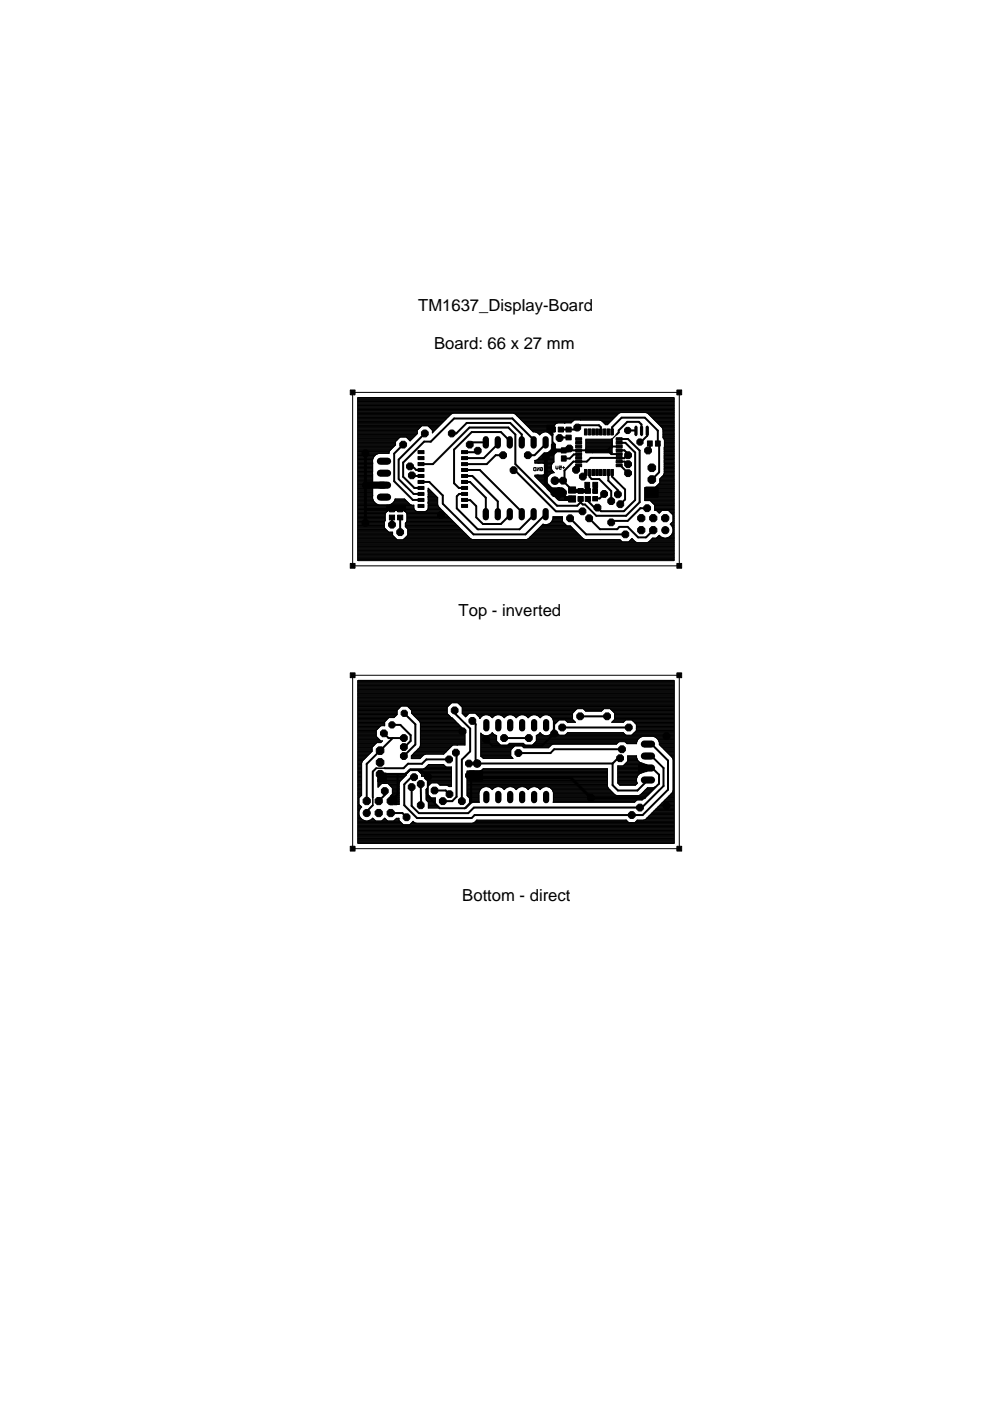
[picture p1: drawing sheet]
<svg xmlns="http://www.w3.org/2000/svg" width="210mm" height="297mm" viewBox="0 0 210 297" stroke-linecap="round" stroke-linejoin="round" font-family="sans-serif">
<defs><g id="words">
<g font-size="3.5">
<text x="88.7" y="66">TM1637_Display-Board</text>
<text x="92" y="74">Board: 66 x 27 mm</text>
<text x="97.2" y="130.7">Top - inverted</text>
<text x="98" y="191">Bottom - direct</text>
</g>
</g></defs>
<g fill="#000" stroke="#000" stroke-width=".21">
<path d="M74.3 82.7h1v1h-1zM88.6 99.3h1.3v.7h-1.3zM88.6 98.1h1.3v.6h-1.3zM88.6 96.8h1.3v.6h-1.3zM88.6 95.5h1.3v.7h-1.3zM97.9 99.3h1.2v.7h-1.2zM97.9 98.1h1.2v.6h-1.2zM97.9 96.8h1.2v.6h-1.2zM97.9 95.5h1.2v.7h-1.2zM116.4 91.3h.7v.5h-.7zM116.1 91.6l.4-.3 .8 .8-.3 .3zM116 90.1h1.6v1.5h-1.6z"/>
<path d="M116.7 90.6h1.1v1h-1.1zM116.9 94.2h.9v1.1h-.9zM116.8 96.2l1-1 .4 .4-1 1zM118.4 90.6h1.1v1h-1.1zM119 96.7h1v1.1h-1zM119 94.9h1v1.1h-1zM120 90.6h1.1v1h-1.1zM120 92.3h1.1v1h-1.1zM122.1 98.4h1.2v.5h-1.2zM122.1 97.6h1.2v.5h-1.2zM122.1 96.8h1.2v.6h-1.2zM122.1 96h1.2v.6h-1.2z"/>
<path d="M122.1 95.2h1.2v.6h-1.2zM122.1 94.4h1.2v.5h-1.2zM122.1 93.6h1.2v.6h-1.2zM122.1 92.8h1.2v.6h-1.2zM123.9 99.5h.6v1.3h-.6zM123.9 90.9h.6v1.3h-.6zM124.7 99.5h.6v1.3h-.6zM124.7 90.9h.6v1.3h-.6zM125.5 99.5h.6v1.3h-.6zM125.5 90.9h.6v1.3h-.6zM126.3 99.5h.6v1.3h-.6zM126.3 90.9h.6v1.3h-.6z"/>
<path d="M127.1 99.5h.6v1.3h-.6zM127.1 90.9h.6v1.3h-.6zM127.9 99.5h.6v1.3h-.6zM127.9 90.9h.6v1.3h-.6zM128.7 99.5h.6v1.3h-.6zM128.7 90.9h.6v1.3h-.6zM129.5 99.5h.6v1.3h-.6zM129.5 90.9h.6v1.3h-.6zM130.6 92.8h1.3v.6h-1.3zM130.6 93.6h1.3v.6h-1.3zM130.6 94.4h1.3v.5h-1.3zM130.6 95.2h1.3v.6h-1.3z"/>
<path d="M130.6 96h1.3v.6h-1.3zM130.6 96.8h1.3v.6h-1.3zM130.6 97.6h1.3v.5h-1.3zM130.6 98.4h1.3v.5h-1.3zM137.3 93.5h1v1.1h-1zM139 93.5h1v1.1h-1zM143.5 82.7h1v1h-1zM74.3 119.5h1v1h-1zM82.6 107.5h1.1v1h-1.1zM82.6 109.2h1.1v1h-1.1zM84.3 107.5h1.1v1h-1.1zM84.3 109.2h1.1v1h-1.1z"/>
<path d="M82 107.1h4v1.2h-4zM88.6 101.9h1.3v.6h-1.3zM88.6 100.6h1.3v.6h-1.3zM88.6 103.1h1.3v.7h-1.3zM88.6 104.4h1.3v.6h-1.3zM88.6 105.7h1.3v.6h-1.3zM88.6 106.9h1.3v.7h-1.3zM97.9 100.6h1.2v.6h-1.2zM97.9 101.9h1.2v.6h-1.2zM97.9 103.1h1.2v.7h-1.2zM97.9 104.4h1.2v.6h-1.2zM97.9 105.7h1.2v.6h-1.2z"/>
<path d="M97.9 106.9h1.2v.7h-1.2zM116.4 103.1l1.4 1.4-.5 .5-1.4-1.4zM118 103.7l1.3 1.3-1 1-1.3-1.3zM117.1 103.4h2.1v1.3h-2.1zM119.7 105.3h1.5v.8h-1.5zM120.6 103.2h1.4v1.4h-1.4zM120.6 105.1h1.4v1.3h-1.4zM122.6 105.3h1.1v1h-1.1zM122.6 103.6h1.1v1h-1.1zM121.6 103.8h3.3v.6h-3.3zM124.2 102.7h.7v1.5h-.7zM124 102.3h1v1.1h-1z"/>
<path d="M124.1 105.3h1.1v1h-1.1zM124.1 103.6h1.1v1h-1.1zM125.9 102.7h.6v1.5h-.6zM125.8 103.8h.8v.8h-.8zM125.8 105.3h.8v.8h-.8zM125.7 103.6h1v1h-1zM125.7 105.3h1v.9h-1zM125.7 102.3h1v1.1h-1zM136.9 103.3h2.6v2.1h-2.6zM143.5 119.5h1v1h-1zM74.3 142.7h1v1h-1zM143.5 142.7h1v1h-1z"/>
<path d="M74.3 179.4h1v1h-1zM80.1 163.9h1.8v1.8h-1.8zM82.7 168.8h1.4v1.8h-1.4zM99.5 163.4h2.8v2.2h-2.8zM135.4 162.1h1.8v1.5h-1.8zM135.6 163.4l1.2-.5 .3 .6-1.3 .5zM135.8 161.7l1.2 .4-.2 .6-1.2-.4zM143.5 179.4h1v1h-1z"/>
<circle cx="77.5" cy="96.1" r=".78"/>
<circle cx="85.5" cy="94.3" r=".78"/>
<circle cx="86.9" cy="98.9" r=".78"/>
<circle cx="90.1" cy="91.9" r=".78"/>
<circle cx="95.8" cy="91.9" r=".78"/>
<circle cx="99.6" cy="94.3" r=".78"/>
<circle cx="101.3" cy="95.6" r=".78"/>
<circle cx="106.7" cy="96.5" r=".78"/>
<circle cx="108.9" cy="99.7" r=".78"/>
<circle cx="111.9" cy="96.5" r=".78"/>
<circle cx="115.7" cy="96.8" r=".78"/>
<circle cx="118.6" cy="92.9" r=".78"/>
<circle cx="120.7" cy="95.1" r=".78"/>
<circle cx="122.1" cy="99.6" r=".78"/>
<circle cx="122.4" cy="90.6" r=".78"/>
<circle cx="133.1" cy="91.3" r=".71"/>
<circle cx="133.2" cy="96.5" r=".78"/>
<circle cx="133.2" cy="98.4" r=".78"/>
<circle cx="135.7" cy="93.7" r=".71"/>
<circle cx="137.4" cy="95.5" r=".78"/>
<circle cx="138.2" cy="99.2" r=".87"/>
<circle cx="77.5" cy="110.9" r=".78"/>
<circle cx="83.1" cy="111.2" r=".78"/>
<circle cx="84.8" cy="112.8" r=".78"/>
<circle cx="87.3" cy="100.8" r=".78"/>
<circle cx="93.5" cy="109.2" r=".78"/>
<circle cx="117.6" cy="104.5" r=".87"/>
<circle cx="119.4" cy="104.5" r=".78"/>
<circle cx="119.4" cy="101.9" r=".78"/>
<circle cx="120.9" cy="109.9" r=".78"/>
<circle cx="123.5" cy="108.4" r=".78"/>
<circle cx="123.6" cy="101" r=".78"/>
<circle cx="124.9" cy="109.9" r=".78"/>
<circle cx="126.7" cy="107.6" r=".78"/>
<circle cx="128.1" cy="104.7" r=".78"/>
<circle cx="129.6" cy="106.2" r=".78"/>
<circle cx="129.6" cy="110.8" r=".78"/>
<circle cx="131" cy="104.8" r=".78"/>
<circle cx="131.5" cy="106.9" r=".78"/>
<circle cx="132.6" cy="113.3" r=".78"/>
<circle cx="133.2" cy="100.3" r=".78"/>
<circle cx="136" cy="112.4" r=".83"/>
<circle cx="136" cy="109.9" r=".83"/>
<circle cx="137.2" cy="107.8" r=".78"/>
<circle cx="138.2" cy="101.7" r=".87"/>
<circle cx="138.2" cy="104.2" r=".87"/>
<circle cx="138.5" cy="109.9" r=".83"/>
<circle cx="138.5" cy="112.4" r=".83"/>
<circle cx="141" cy="109.9" r=".83"/>
<circle cx="80.6" cy="159.2" r=".87"/>
<circle cx="81.4" cy="155.5" r=".78"/>
<circle cx="83.1" cy="153.7" r=".71"/>
<circle cx="85.6" cy="158.4" r=".78"/>
<circle cx="85.6" cy="156.5" r=".78"/>
<circle cx="85.7" cy="151.2" r=".71"/>
<circle cx="96.4" cy="150.6" r=".78"/>
<circle cx="96.7" cy="159.6" r=".78"/>
<circle cx="98.1" cy="155.1" r=".78"/>
<circle cx="100.1" cy="152.8" r=".78"/>
<circle cx="103.1" cy="156.8" r=".78"/>
<circle cx="106.9" cy="156.5" r=".78"/>
<circle cx="109.9" cy="159.7" r=".78"/>
<circle cx="112.1" cy="156.5" r=".78"/>
<circle cx="117.5" cy="155.5" r=".78"/>
<circle cx="119.2" cy="154.2" r=".78"/>
<circle cx="123" cy="151.9" r=".78"/>
<circle cx="128.7" cy="151.9" r=".78"/>
<circle cx="131.9" cy="158.9" r=".78"/>
<circle cx="133.3" cy="154.2" r=".78"/>
<circle cx="141.3" cy="156.1" r=".78"/>
<circle cx="77.8" cy="169.8" r=".83"/>
<circle cx="80.3" cy="169.8" r=".83"/>
<circle cx="80.3" cy="172.4" r=".83"/>
<circle cx="80.6" cy="161.6" r=".87"/>
<circle cx="80.6" cy="164.1" r=".87"/>
<circle cx="81.6" cy="167.7" r=".78"/>
<circle cx="82.8" cy="172.4" r=".83"/>
<circle cx="82.8" cy="169.8" r=".83"/>
<circle cx="85.6" cy="160.3" r=".78"/>
<circle cx="86.2" cy="173.3" r=".78"/>
<circle cx="87.3" cy="166.9" r=".78"/>
<circle cx="87.8" cy="164.8" r=".78"/>
<circle cx="89.2" cy="170.7" r=".78"/>
<circle cx="89.2" cy="166.2" r=".78"/>
<circle cx="90.7" cy="164.7" r=".78"/>
<circle cx="92.1" cy="167.6" r=".78"/>
<circle cx="93.9" cy="169.9" r=".78"/>
<circle cx="95.2" cy="161" r=".78"/>
<circle cx="95.3" cy="168.4" r=".78"/>
<circle cx="97.9" cy="169.9" r=".78"/>
<circle cx="99.4" cy="164.4" r=".78"/>
<circle cx="99.4" cy="161.9" r=".78"/>
<circle cx="101.2" cy="164.4" r=".87"/>
<circle cx="125.3" cy="169.2" r=".78"/>
<circle cx="131.5" cy="160.8" r=".78"/>
<circle cx="133.9" cy="172.8" r=".78"/>
<circle cx="135.7" cy="171.2" r=".78"/>
<circle cx="141.3" cy="170.8" r=".78"/>
</g>
<g fill="none" stroke="#000" stroke-width=".21">
<path d="M74.8 83.2h69.2v36.8h-69.2zM75.8 99.1h3.2M75.8 99h3.2M75.8 99.5h3.2M75.8 99.8h3.2M75.8 98.1h3.2M75.8 96h6.7M75.8 94.7h7.8M75.8 84.4h67.1M75.8 84.4l.1 34.5h66.9l.1-34.5M75.8 91.2h12.7M75.8 91h12.9"/>
<path d="M75.8 89.1h18.5M75.8 90.1h17.6M75.8 92.7h9M75.8 100h3.2M75.8 99.7h3.2M75.8 99.6h3.2M75.8 99.3h3.2M75.8 99.2h3.2M75.8 98.9h3.2M75.8 98.8h3.2M75.8 98.6h3.2M75.8 98.5h3.2"/>
<path d="M75.8 98.4h3.2M75.8 98.3h3.2M75.8 98h3.2M75.8 97.9h3.2M75.8 97.8h3.2M75.8 97.7h3.2M75.8 97.6h3.2M75.8 97.4h3.2M75.8 97.3h3.3M75.8 97.2h3.3M75.8 97.1h3.3M75.8 96.9h3.4"/>
<path d="M75.8 96.8h3.5M75.8 96.7h3.6M75.8 96.6h3.7M75.8 96.5h3.8M75.8 96.3h4M75.8 96.2h4.3M75.8 96.1h6.7M75.8 95.9h6.7M75.8 95.7h6.8M75.8 95.6h6.8M75.8 95.5h6.9M75.8 95.4h7"/>
<path d="M75.8 95.3h7.1M75.8 95.1h7.3M75.8 95h7.4M75.8 94.9h7.5M75.8 94.8h7.6M75.8 94.5h7.9M75.8 94.4h8M75.8 94.3h8.1M75.8 94.2h8.1M75.8 94.1h8.1M75.8 93.9h8.1M75.8 93.8h8.1"/>
<path d="M75.8 93.7h8.1M75.8 93.6h8.1M75.8 93.4h8.2M75.8 93.3h8.4M75.8 93.2h8.5M75.8 93.1h8.6M75.8 93h8.7M75.8 92.9h8.8M75.8 92.6h12M75.8 92.5h12.1M75.8 92.4h12.3M75.8 92.2h12.4"/>
<path d="M75.8 92.1h12.5M75.8 92h12.6M75.8 91.9h12.7M75.8 91.8h12.7M75.8 91.6h12.7M75.8 91.5h12.7M75.8 91.4h12.7M75.8 91.3h12.7M75.8 90.9h13M75.8 90.8h13.1M75.8 90.7h13.2M75.8 90.6h13.4"/>
<path d="M75.8 90.4h13.5M75.8 90.3h13.6M75.8 90.2h17.4M75.8 90h17.7M75.8 89.8h17.8M75.8 89.7h17.9M75.8 89.6h18M75.8 89.5h18.2M75.8 89.4h18.3M75.8 89.2h18.4M75.8 89h18.7M75.8 88.9h18.8"/>
<path d="M75.8 88.7h18.9M75.8 88.6h19M75.8 88.5h19.1M75.8 88.4h19.2M75.8 88.3h19.4M75.8 88.2h19.5M75.8 88h19.6M75.8 87.9h19.7M75.8 87.8h19.9M75.8 87.7h20.2M75.8 87.5h55.6M75.8 87.4h67.1"/>
<path d="M75.8 87.3h67.1M75.8 87.2h67.1M75.8 87.1h67.1M75.8 86.9h67.1M75.8 86.8h67.1M75.8 86.7h67.1M75.8 86.6h67.1M75.8 86.5h67.1M75.8 86.3h67.1M75.8 86.2h67.1M75.8 86.1h67.1M75.8 86h67.1"/>
<path d="M75.8 85.9h67.1M75.8 85.7h67.1M75.8 85.6h67.1M75.8 85.5h67.1M75.8 85.4h67.1M75.8 85.3h67.1M75.8 85.1h67.1M75.8 85h67.1M75.8 84.9h67.1M75.8 84.8h67.1M75.8 84.7h67.1M75.8 84.5h67.1"/>
<path d="M79 97.4v.8M79 100v.6M79 98.2v1.8M86.2 92.7h1.5M86.3 92.9h1.3M86.4 93h1.1M86.6 93.1h.7M86.7 93.2h.5M86.8 93.3h.3M86.9 93.4h.1M90.8 90.3h2.3M90.9 90.4h2.1"/>
<path d="M91 90.6h1.9M91.1 90.7h1.7M91.3 90.8h1.4M91.4 90.9h1.1M91.5 91h.9M91.6 91.2h.7M91.7 91.8v-.6l-1-.9h-1.3l-.9 .9v.7l-1.6 1.6-.8-.8h-1.3l-.9 .9v.7l-1.3 1.3-.1 .5h-2.2l-.6 .3-.4 .5-.3 .5M91.7 91.8h.1M91.7 91.6h.1M91.7 91.5h.2M91.7 91.4h.3M91.7 91.3h.5"/>
<path d="M109 87.7h22.2M109.2 87.8h21.8M109.3 87.8l-.4-.2h-12.9l-.4 .2-3.9 4M109.3 87.8l3.8 3.8 .9 .2 .4 .4a1.49 1.49 0 0 1 2-.4l-.1-.2M109.4 87.9h21.5M109.5 88h21.3M109.6 88.2h21.1M109.7 88.3h20.9M109.9 88.4h20.5M110 88.5h20.3M110.1 88.6h20.1M110.2 88.7h19.9"/>
<path d="M110.3 88.9h19.6M110.5 89h19.3M110.6 89.1h11.1M110.7 89.2h10.8M110.8 89.4h10.6M110.9 89.5h10.4M111.1 89.6h10.1M111.2 89.7h6.9M111.3 89.8h6.5M111.4 90h6.3M111.5 90.1h6.1M111.7 90.2h5.9"/>
<path d="M111.8 90.3h4.7M111.9 90.4h4.5M112 90.6h4.3M112.1 90.7h4.2M112.3 90.8h4M112.4 90.9h3.9M112.7 91.3h3.6M112.9 91.4h3.4M113 91.5h3.3M113.2 99.2l.4-.1v.7l-.4-.1zM113.4 97.7h4M113.4 98h3.9"/>
<path d="M113.4 97.9h4M113.4 97.8h4M113.6 91.6h1.6M113.7 97.6h3.7M113.9 99.1v.7l.4-.7v.7M113.9 91.8h1.1M114 97.4l-.6 .2v.6l3.8-.1M114 97.4h3.4M114.1 98.2h.1M114.1 97.3h3.3M114.1 91.9h.7M114.2 97.2h3.2"/>
<path d="M114.2 92h.4M114.3 97.1h3.1M114.3 92.1h.2M114.5 96.9h2.9M114.6 99.2h.4l-.1 .6-.3-.1v-.2h.2M114.6 96.8h2.8M114.7 96.7h2.7M114.8 96.6h2.6M114.9 96.5h2.5M115 96.3h2.4M115.1 98.2l.5 .2 .4 .7-.2 1.1-.7 .5h-1.7v.3l3.1 3.1M115.2 96.2h2.2"/>
<path d="M115.3 98.3h1.8M115.3 96.1h2.1M115.5 98.4h1.5M115.6 98.5h1.4M115.7 98.6h1.2M115.8 98.8h1.1M115.9 98.9h1M115.9 100h1.3M115.9 99h1M116 99.1h.9M116 99.5h1M116 99.8h1.1"/>
<path d="M116 99.7h1M116 99.6h1M116 99.3h.9M116 99.2h.9M116.1 91.6h.2M116.3 91.2v.4M116.3 95.9h1.1M116.5 90.3l-.2 .7M116.5 90.3l.6-.1v1h-4.5M116.6 95.7h.8M116.7 95.6h.7M116.8 95.5h.6"/>
<path d="M116.9 98.6l.2 1.2M117 95.4h.4M117 95.3h.4M117.1 99.8l.4 .4a1.67 1.67 0 0 0-1.6 2M117.1 99.8h.1M117.1 98.3l-.2 .3M117.1 95.1h.3M117.1 95h.3M117.1 90.9h.2M117.1 90.8h.2M117.1 90.7h.2M117.1 90.6h.2"/>
<path d="M117.1 90.4h.2M117.1 90.3h.2M117.2 94.9h.2M117.2 94.8h.2M117.2 94.8l-.6 1-.6 .2M117.2 94.7h.3M117.2 94.5h.3M117.2 94.4h.4M117.2 94.3h.5M117.2 94.2h.5M117.2 94.1h.4M117.2 93.9h.3"/>
<path d="M117.2 93.8h.1M117.4 96h-2l-1.4 1.4M117.6 94.4l-.2 .3v3.3l-.3 .3M117.6 94.4l.2-.2-.6-.5v1.1M117.6 90.1l-.1 .1h-.2v.8h-4.8M117.9 98.8v.5l.2 .2 .2-.2v-.5M118.6 98.8h.4v.3h-.4l.1 .4 .3-.1M119.3 99.1h.4M119.5 98.9v.5M119.7 89.7h.1M119.7 89.7h-1.5l-.6 .4M119.7 89.7h1.4l.6-.7 5.5 .1 .4 .2 .7 .7"/>
<path d="M124.1 95.5h.1M124.1 95.5l.1 .3M124.1 95.5h5.7M124.1 95.4h5.7M124.1 95.6h5.7M124.2 95.3h5.6M124.2 95.7h5.6M124.2 94.7h5.7M124.2 95.1l-.1 .4M124.2 95.9h5.6M124.2 95.1h5.6M124.2 95h5.6"/>
<path d="M124.2 94.9h5.6M124.2 94.8h5.7M124.2 94.5h5.6M124.2 94.4h5.6M124.2 94.3h5.6M124.2 94.2h5.6M124.2 94.1h5.6M124.2 93.9h5.6M124.2 93.8h5.6M124.2 93.7h5.6M124.2 93.6h5.6M124.2 93.4h5.6"/>
<path d="M124.2 93.3h5.6M124.2 93.2h5.6M125.7 96h.1M127.3 89.1h2.4M127.6 89.2h2M127.7 89.4h1.8M127.8 89.5h1.6M128 89.6h1.2M128.1 89.7h1M128.2 89.8h.8M128.3 90h.5M128.3 90h.6"/>
<path d="M128.8 90l2.4-2.4 .4-.1h5.3l.4 .1 3.1 3.1 .2 .4v1.7l.3 .5M129.9 94.7l-.1 1.3h-5.6v-.2M129.9 94.7l-.1-1.6h-5.6v2M137.1 87.5h5.8M137.4 87.7h5.5M137.5 87.8h5.4M137.6 87.9h5.3M137.7 88h5.2M137.9 88.2h5M138 88.3h4.9M138.1 88.4h4.8M138.2 88.5h4.7"/>
<path d="M138.3 88.6h4.6M138.5 88.7h4.4M138.6 88.9h4.3M138.7 89h4.2M138.8 89.1h4.1M138.9 89.2h4M139.1 89.4h3.8M139.2 89.5h3.7M139.3 89.6h3.6M139.4 89.7h3.5M139.5 89.8h3.4M139.7 90h3.2"/>
<path d="M139.8 90.1h3.1M139.9 90.2h3M140 90.3h2.9M140.2 90.4h2.7M140.3 90.6h2.6M140.4 90.7h2.5M140.4 90.8h2.5M140.5 90.9h2.4M140.6 91h2.3M140.6 91.2h2.3M140.6 92.7h2.3M140.6 92.6h2.3"/>
<path d="M140.6 92.5h2.3M140.6 92.4h2.3M140.6 92.2h2.3M140.6 92.1h2.3M140.6 92h2.3M140.6 91.9h2.3M140.6 91.8h2.3M140.6 91.6h2.3M140.6 91.5h2.3M140.6 91.4h2.3M140.6 91.3h2.3M140.6 92.9h2.3"/>
<path d="M140.7 93h2.2M140.8 93.1h2.1M140.8 99.1h2.1M140.8 99h2.1M140.8 99.5h2.1M140.8 99.8h2.1M140.8 98.1h2.1M140.8 96h2.1M140.8 100h2.1M140.8 99.7h2.1M140.8 99.6h2.1M140.8 99.3h2.1"/>
<path d="M140.8 99.2h2.1M140.8 98.9h2.1M140.8 98.8h2.1M140.8 98.6h2.1M140.8 98.5h2.1M140.8 98.4h2.1M140.8 98.3h2.1M140.8 98h2.1M140.8 97.9h2.1M140.8 97.8h2.1M140.8 97.7h2.1M140.8 97.6h2.1"/>
<path d="M140.8 97.4h2.1M140.8 97.3h2.1M140.8 97.2h2.1M140.8 97.1h2.1M140.8 96.9h2.1M140.8 96.8h2.1M140.8 96.7h2.1M140.8 96.6h2.1M140.8 96.5h2.1M140.8 96.3h2.1M140.8 96.2h2.1M140.8 96.1h2.1"/>
<path d="M140.8 95.9h2.1M140.8 95.7h2.1M140.8 95.6h2.1M140.8 95.5h2.1M140.8 95.4h2.1M140.8 95.3h2.1M140.8 95.1h2.1M140.8 95h2.1M140.8 94.9h2.1M140.8 93.2h2.1M140.8 94.8h2.1M140.9 94.7h2"/>
<path d="M140.9 93.3l-.1 7M140.9 94.5h2M140.9 94.4h2M140.9 94.3h2M140.9 94.2h2M140.9 94.1h2M140.9 93.9h2M140.9 93.8h2M140.9 93.7h2M140.9 93.6h2M140.9 93.4h2M140.9 93.3h2"/>
<path d="M75.8 105.9h3.3M75.8 105.7h3.2M75.8 104.5h3.2M75.8 106.1h3.3M75.8 107.9h12M75.8 112.9l7.4-.1v.7M75.8 107.2h11.9M75.8 114.4h55.7M75.8 114.1h8M75.8 115h67.1M75.8 114.9h59M75.8 111.5h5.7"/>
<path d="M75.8 107.1h11.5M75.8 118.8h67.1M75.8 118.6h67.1M75.8 118.5h67.1M75.8 118.4h67.1M75.8 118.3h67.1M75.8 118.2h67.1M75.8 118h67.1M75.8 117.9h67.1M75.8 117.8h67.1M75.8 117.7h67.1M75.8 117.6h67.1"/>
<path d="M75.8 117.4h67.1M75.8 117.3h67.1M75.8 117.2h67.1M75.8 117.1h67.1M75.8 117h67.1M75.8 116.8h67.1M75.8 116.7h67.1M75.8 116.6h67.1M75.8 116.5h67.1M75.8 116.3h67.1M75.8 116.2h67.1M75.8 116.1h67.1"/>
<path d="M75.8 116h67.1M75.8 115.9h67.1M75.8 115.8h67.1M75.8 115.6h67.1M75.8 115.5h67.1M75.8 115.4h67.1M75.8 115.3h67.1M75.8 115.1h67.1M75.8 114.8h56M75.8 114.7h55.9M75.8 114.5h55.8M75.8 114.3h8.3"/>
<path d="M75.8 114.2h8.1M75.8 113.9h7.9M75.8 113.8h7.8M75.8 113.7h7.6M75.8 113.6h7.5M75.8 113.5h7.4M75.8 113.3h7.4M75.8 113.2h7.4M75.8 113.1h7.4M75.8 113h7.4M75.8 112.7h6.5M75.8 112.6h6.4"/>
<path d="M75.8 112.5h6.3M75.8 112.4h6.2M75.8 112.3h6M75.8 112.1h5.9M75.8 112h5.8M75.8 111.9h5.7M75.8 111.8h5.7M75.8 111.6h5.7M75.8 111.4h5.7M75.8 111.3h5.7M75.8 111.2h5.7M75.8 111.1h5.7"/>
<path d="M75.8 110.9h5.7M75.8 110.8h5.7M75.8 110.7h5.7M75.8 110.6h5.7M75.8 110.4h5.8M75.8 110.3h5.9M75.8 110.2h5.9M75.8 110.1h5.9M75.8 110h5.9M75.8 109.8h5.9M75.8 109.7h5.9M75.8 109.6h5.9"/>
<path d="M75.8 109.5h5.9M75.8 109.4h5.9M75.8 109.2h5.9M75.8 109.1h5.9M75.8 109h5.9M75.8 108.9h5.9M75.8 108.7h6M75.8 108.6h6.1M75.8 108.5h6.2M75.8 108.4h6.4M75.8 108.3h6.4M75.8 108.2h6.4"/>
<path d="M75.8 108h7.2M75.8 107.8h6.4M75.8 107.7h6.4M75.8 107.5h6.4M75.8 107.4h6.4M75.8 107.3h6.5M75.8 106.9h4.3M75.8 106.8h4M75.8 106.7h3.8M75.8 106.6h3.7M75.8 106.5h3.6M75.8 106.4h3.5"/>
<path d="M75.8 106.2h3.4M75.8 106h3.3M75.8 105.6h3.2M75.8 105.5h3.2M75.8 105.4h3.2M75.8 105.3h3.2M75.8 105.1h3.2M75.8 105h3.2M75.8 104.9h3.2M75.8 104.8h3.2M75.8 104.7h3.2M75.8 104.4h3.2"/>
<path d="M75.8 104.3h3.2M75.8 104.2h3.2M75.8 104h3.2M75.8 103.9h3.2M75.8 103.8h3.2M75.8 103.7h3.2M75.8 103.6h3.2M75.8 103.5h3.2M75.8 103.3h3.2M75.8 103.2h3.2M75.8 103.1h3.2M75.8 103h3.2"/>
<path d="M75.8 102.8h3.2M75.8 102.7h3.2M75.8 102.6h3.2M75.8 102.5h3.2M75.8 102.4h3.2M75.8 102.2h3.2M75.8 102.1h3.2M75.8 102h3.2M75.8 101.9h3.2M75.8 101.8h3.2M75.8 101.6h3.2M75.8 101.5h3.2"/>
<path d="M75.8 101.4h3.2M75.8 101.3h3.2M75.8 101.2h3.2M75.8 101h3.2M75.8 100.9h3.2M75.8 100.8h3.2M75.8 100.7h3.2M75.8 100.6h3.2M75.8 100.5h3.2M75.8 100.3h3.2M75.8 100.2h3.2M75.8 100.1h3.2"/>
<path d="M79 105.7l.3 .6M79 100.6v4.4M79 105v.7M79.3 106.3l.4 .5 .6 .3M81.5 111.9l.9 .9M81.5 110.6v1.3M82.2 108.4l-.4 .3-.1 .3v1.4l-.2 .2M82.3 107.3l-.1 .6M82.5 107.2l-.2 .1M82.7 106.9h4.3M83 107.2v.9h-.8v.3M83 107.8h.2"/>
<path d="M83 107.7h.2M83 107.5h.2M83 107.4h.2M83 107.3h.2M83 106.8h3.8M83.2 107.2v.9h1.6v-.9M83.2 108h1.6M83.2 106.7h3.5M83.2 113.5l1 .9M83.3 106.6h3.3M83.4 106.5h3.1M83.6 106.4h2.7"/>
<path d="M83.6 106.2h2.6M83.7 106.1h2.4M83.7 107.2l.2 .1M83.7 106h2.3M83.8 105.9h2.1M83.9 107.3l.1 .1M83.9 107.3h.1M84 107.4h.1M84 107.3v.1M84.3 107.2l-.3 .1M84.8 107.8h.1M84.8 107.7h.1"/>
<path d="M84.8 107.5h.1M84.8 107.4h.1M84.8 107.3h.1M84.9 107.2v.9h.8v.3M84.9 108h3M85.4 107.2l.2 .1M85.6 114.3h14.4M85.6 107.3l.1 .6M85.6 107.3h2.1M85.7 107.4h2M85.7 108.4l.5 .3 .1 .3v1.4l-.4 .5M85.7 108.4h2.6"/>
<path d="M85.7 108.3h2.4M85.7 108.2h2.3M85.7 107.8h2.1M85.7 107.7h2M85.7 107.5h2M85.8 114.2h13.9M85.9 114.1h13.7M85.9 110.9v.8l.6 .5v1.3M85.9 111.5h11.2M85.9 111.6h11.3M85.9 111.4h11.1M85.9 111.3h10.9"/>
<path d="M85.9 111.2h10.8M85.9 111.1h10.7M85.9 110.9h10.6M85.9 108.5h8.2M86 113.9h13.5M86 111.8h11.3M86 110.8h10.4M86.1 108.6h8.1M86.1 113.8h13.3M86.2 110.7h10M86.2 108.7h8.1M86.2 111.9h11.2"/>
<path d="M86.2 110.6h9.9M86.2 108.9h8.2M86.2 113.7h13M86.3 110.4h9.7M86.3 109h8.2M86.3 112h11.3M86.3 110.3h9.6M86.3 110.2h9.4M86.3 110.1h9.3M86.3 110h9.2M86.3 109.8h9.1M86.3 109.7h9"/>
<path d="M86.3 109.6h8.9M86.3 109.5h8.7M86.3 109.4h8.6M86.3 109.2h8.5M86.3 109.1h8.4M86.3 113.6h12.8M86.4 112.1h11.3M86.5 112.9h11.9M86.5 113.5l-1 .9M86.5 113.5h12.5M86.5 113.3h12.4M86.5 113.2h12.3"/>
<path d="M86.5 113.1h12.1M86.5 113h12M86.5 112.7h11.8M86.5 112.6h11.7M86.5 112.5h11.5M86.5 112.4h11.4M86.5 112.3h11.3M90.3 108.4h3.6M90.5 108.3h3.3M90.6 108.2h3.1M90.7 108h2.9M90.7 107.9h2.8"/>
<path d="M90.7 105.4l.1 .1M90.7 106.6h2.1M90.7 105.4h2M90.7 104h.6M90.8 106.7h2M90.8 105.3h1.7M90.8 104.2h.7M90.8 105.9h2M90.8 105.7h2M90.8 104.5h1M90.8 106.1h2M90.8 107.2h2.1"/>
<path d="M90.8 104v-.5l2 2v1.5l.2 .4 6.8 6.8 .4 .2h11.4l.4-.2 3.1-3.1a1.48 1.48 0 0 0 1.9-.6M90.8 104l-.1 1.4M90.8 105.5v2.3l-.1 .3-.6 .4-2-.2-.4-.5v-.7l-.8-.2-1.1-1.1h-2l-.2 .5-.5 .5-.6 .3M90.8 107.1h2M90.8 107.8h2.5M90.8 107.7h2.4M90.8 107.5h2.3M90.8 107.4h2.2M90.8 107.3h2.1M90.8 106.9h2M90.8 106.8h2M90.8 106.5h2"/>
<path d="M90.8 106.4h2M90.8 106.2h2M90.8 106h2M90.8 105.6h2M90.8 105.5h2M90.8 105.1h1.6M90.8 105h1.5M90.8 104.9h1.4M90.8 104.8h1.3M90.8 104.7h1.2M90.8 104.4h.9M90.8 104.3h.8"/>
<path d="M90.8 103.9h.4M90.8 103.8h.3M90.8 103.7h.2M90.8 103.6h.1M111.9 114.3h11.9M112.1 114.2h11.5M112.2 114.1h11.3M112.3 113.9h11.1M112.4 113.8h10.8M112.6 113.7h10.5M112.7 113.6h10.3M112.8 113.5h10.1"/>
<path d="M112.9 113.3h9.9M113 113.2h9.6M113.2 113.1h9.3M113.3 113h9.1M113.4 112.9h8.9M113.4 100.9h2.8M113.4 100.8h2.9M113.5 101h2.6M113.5 112.7h8.7M113.6 101.2h2.5M113.7 112.6h8.3M113.7 101.3h2.4"/>
<path d="M113.8 112.5h8.1M113.8 101.4h2.2M113.9 112.4h7.9M113.9 101.5h2.1M114 112.3h7.7M114.1 101.6h1.8M114.1 112.1h7.4M114.2 101.8h1.7M114.2 112h7.2M114.3 101.9h1.6M114.4 111.9h6.9M114.4 102h1.5"/>
<path d="M114.5 111.8h6.7M114.6 102.1h1.3M114.6 111.6h6.5M114.7 102.2h1.2M114.7 111.5h6.3M114.8 102.4h1.2M114.8 111.4h5.3M114.9 102.5h1.1M115 111.3h5M115 102.6h1.1M115.1 111.2h.1M115.2 102.7h.9"/>
<path d="M115.2 100.7h1.3M115.3 102.8h.9M115.4 103h.9M115.5 100.6h1.1M115.5 103.1h.9M115.6 100.5h1.1M115.6 103.2h1M115.7 100.3h1.3M115.8 103.3h.9M115.8 100.2h1.7M115.9 103.5h1.1M115.9 100.1h1.5"/>
<path d="M115.9 102.2l.3 .7 .5 .4M116 103.6h.9M116.1 103.7h.7M116.1 111.2h3.8M116.2 103.8h.5M116.4 103.9h.1M116.4 111.1h3.3M116.5 104h.1M116.6 110.9h3M116.7 103.3l.3 .2-.5 .6M116.8 110.8h2.7M116.9 110.7h2.5"/>
<path d="M117 110.5l.2-.5v-.4h2.1v.9M117 110.6h2.3M117.1 110.4h2.2M117.1 110.3h2.2M117.1 110.2h2.2M117.2 110.1h2.1M117.2 110h2.1M117.2 109.8h2.1M117.2 109.7h2.1M117.2 109.6h2.1M117.3 100h.1M117.7 104.4h1.9"/>
<path d="M118.1 105.6h2.1M118.2 105.5h2M118.2 105.7h3v.2h-2.9M118.3 105.4h1.9M118.3 103.5h.3M118.3 103.6h1.1M118.4 106h1.8M118.4 105.3h1.6M118.5 103.7h1M118.5 105.1h1.4M118.6 103.8h1M118.6 105h1.2"/>
<path d="M118.7 103.9h.9M118.8 104.5v.4M118.8 104.9l-.8 .7 .6 .5M118.8 104.9h.9M118.8 104.8h.9M118.8 104.7h.8M118.8 104.3h.8M118.8 104.2h.8M118.8 104h.8M119.3 110.5l.9 1M119.6 104.5h-1.9v-.1h1.1v-.4l-.6-.5 .3-.2 .2 .2h.6l.3 .3v.9l.6 .7M120.2 105.4v.3"/>
<path d="M120.2 105.9v.2h-1.7M120.9 111.5l2.8 2.7 .3 .2h7.4l.5 .5M133.4 114.8h1.2M133.5 114.7h1M133.6 114.5h.8M133.7 114.4h.5M133.9 114.3h.2M134 114.2l.7 .7 .4 .1M134 114.2l-.7 .7M134 114.2h.1M136.7 105.9h6.2M136.7 105.7h6.2"/>
<path d="M136.7 104.5h.4M136.7 106h6.2M136.7 105.6h6.2M136.7 105.5h6.2M136.7 105.4h6.2M136.7 105.3h1M136.7 105.1h.9M136.7 105h.8M136.7 104.9h.6M136.7 104.8h.5M136.7 104.7h.4M136.7 104.4h.4"/>
<path d="M136.7 104.3h.4M136.7 104.2h1.4M136.7 104h.4M136.7 103.9h.4M136.7 103.8h.4M136.7 103.7h.4M136.7 103.6h.5M136.7 103.5h.6M137.5 114.9h5.4M137.7 114.8h5.2M137.8 114.7h5.1M137.9 106.1l.9 1v1.1h.4l.6 .6 .5-.6h1.4l1 1v1.4"/>
<path d="M137.9 114.5h5M137.9 106.2h5M138 114.4h4.9M138.1 106.4h4.8M138.1 104.5h.2M138.1 105.3h.2M138.1 105.1h.2M138.1 105h.2M138.1 104.9h.2M138.1 104.8h.2M138.1 104.7h.2M138.1 104.4h.2"/>
<path d="M138.1 104.3h.2M138.1 114.3h4.8M138.2 106.5h4.7M138.3 114.2h4.6M138.3 106.6h4.6M138.3 104.2h4.6M138.4 106.7h4.5M138.5 106.8h4.4M138.7 106.9h4.2M138.7 105.3h4.2M138.8 107.1h4.1M138.8 107.9h4.1"/>
<path d="M138.8 107.2h4.1M138.8 108.2h4.1M138.8 108h4.1M138.8 107.8h4.1M138.8 107.7h4.1M138.8 107.5h4.1M138.8 107.4h4.1M138.8 107.3h4.1M138.8 105.1h4.1M138.9 105h4M139 103.3h3.9M139.1 103.2h3.8"/>
<path d="M139.1 104.9h3.8M139.1 103.5h3.8M139.2 103.1h3.7M139.2 104.8h3.7M139.2 103.6h3.7M139.2 108.3h1.1M139.3 103h3.6M139.3 113.9h1.1M139.3 104.7h3.6M139.3 104.5h3.6M139.3 104.4h3.6M139.3 104.3h3.6"/>
<path d="M139.3 104h3.6M139.3 103.9h3.6M139.3 103.8h3.6M139.3 103.7h3.6M139.3 108.4h.9M139.4 102.8h3.5M139.4 113.8h.7M139.5 108.5h.6M139.5 113.7h.5M139.5 102.7h3.4M139.6 108.6h.3M139.7 113.6h.2"/>
<path d="M139.7 102.6h3.2M139.7 108.7h.1M139.8 102.5h3.1M139.9 102.4l-1 .9 .4 .4v.4h-1v1.2h.4l.6-.7v-.4h-2.2v.4l.6 .7h.4v-1.2h-1v-.4l.3-.3h-.7v2.7h6.2M139.9 101.5v.9M139.9 102.4h3M139.9 102.2h3M139.9 102.1h3M139.9 102h3M139.9 101.9h3M139.9 101.8h3M139.9 101.6h3"/>
<path d="M139.9 101.5h3M140 101.4h2.9M140.1 113.8l.6 .3M140.1 113.8l-.3-.3-.6 .6M140.1 101.3h2.8M140.3 101.2h2.6M140.4 101h2.5M140.5 100.9h2.4M140.6 100.8h2.3M140.7 100.7h2.2M140.7 100.6h2.2M140.8 100.5h2.1"/>
<path d="M140.8 100.3l-.1 .4-.8 .8M140.8 100.3h2.1M140.8 100.2h2.1M140.8 100.1h2.1M141.7 113.9h1.2M141.8 108.3h1.1M141.9 108.4h1M142 113.8h.9M142 113.8l-.6 .3M142 108.5h.9M142.1 113.7h.8M142.1 111.1l.3 .4 .3 .6v.6"/>
<path d="M142.1 111.2h.8M142.1 108.6h.8M142.2 113.6h.7M142.2 111.1h.7M142.2 111.3h.7M142.2 108.7h.7M142.3 110.9h.6M142.3 113.5h.6M142.4 111.4h.5M142.4 108.9h.5M142.4 113.3l-.4 .5M142.4 113.3h.5"/>
<path d="M142.4 110.8h.5M142.5 111.5h.4M142.5 113.2h.4M142.5 109h.4M142.5 111.6h.4M142.5 113.1h.4M142.5 111.8h.4M142.6 110.7h.3M142.6 113h.3M142.6 111.9h.3M142.6 109.1h.3M142.6 112.9h.3"/>
<path d="M142.6 112h.3M142.7 110.6h.2M142.7 110.6l-.6 .5M142.7 112.7l-.3 .6M142.7 112.7h.2M142.7 112.6h.2M142.7 112.5h.2M142.7 112.4h.2M142.7 112.3h.2M142.7 112.1h.2M142.7 110.4h.2M142.7 110.3h.2"/>
<path d="M142.7 110.2h.2M142.7 110.1h.2M142.7 110h.2M142.7 109.8h.2M142.7 109.7h.2M142.7 109.6h.2M142.7 109.5h.2M142.7 109.4h.2M142.7 109.2h.2M142.9 114.1h-4.5l-.8 .8-.4 .1M74.8 143.2h69.2v36.7h-69.2zM75.9 156.1h3.9"/>
<path d="M75.9 157.3h5M75.9 158.1h3.3M75.9 152.2h6.5M75.9 158h3.4M75.9 159.9h2.4M75.9 149.7h19.2M75.9 152.1h7.7M75.9 157h4.8M75.9 155.8h3.9M75.9 155.3h3.9M75.9 153.2h5.7M75.9 150.3h8.6"/>
<path d="M75.9 150.8h8.3M75.9 159.8h2.5M75.9 159.7h2.6M75.9 159.6h2.7M75.9 159.4h2.8M75.9 159.3h3M75.9 159.2h3M75.9 159.1h3M75.9 159h3M75.9 158.9h3M75.9 158.7h3M75.9 158.6h3"/>
<path d="M75.9 158.5h3M75.9 158.4h3.1M75.9 158.2h3.2M75.9 157.9h3.6M75.9 157.8h3.7M75.9 157.6h3.8M75.9 157.5h3.9M75.9 157.4h4.9M75.9 157.2h5.1M75.9 156.9h4.7M75.9 156.8h4.5M75.9 156.7h4.4"/>
<path d="M75.9 156.5h4.3M75.9 156.4h4.2M75.9 156.3h4.1M75.9 156.2h3.9M75.9 156h3.9M75.9 155.7h3.9M75.9 155.6h3.9M75.9 155.5h3.9M75.9 155.2h3.9M75.9 155.1h3.9M75.9 155h3.9M75.9 154.9h3.9"/>
<path d="M75.9 154.7h4M75.9 154.6h4.1M75.9 154.5h4.2M75.9 154.4h4.3M75.9 154.3h4.5M75.9 154.1h4.6M75.9 154h4.7M75.9 153.9h4.8M75.9 153.8h5.7M75.9 153.7h5.7M75.9 153.5h5.7M75.9 153.4h5.7"/>
<path d="M75.9 153.3h5.7M75.9 153.1h5.7M75.9 152.9h5.8M75.9 152.8h5.9M75.9 152.7h6M75.9 152.6h6.1M75.9 152.5h6.3M75.9 152.3h6.4M75.9 152h7.8M75.9 151.8h7.9M75.9 151.7h8.1M75.9 151.6h8.2"/>
<path d="M75.9 151.5h8.3M75.9 151.4h8.3M75.9 151.3h8.3M75.9 151.1h8.3M75.9 151h8.3M75.9 150.9h8.3M75.9 150.6h8.3M75.9 150.5h8.4M75.9 150.4h8.5M75.9 150.2h8.7M75.9 150.1h8.8M75.9 149.9h8.9"/>
<path d="M75.9 149.8h9.1M75.9 149.6h19.3M75.9 149.4h19.4M75.9 149.3h19.5M75.9 149.2h19.7M75.9 149.1h19.8M75.9 149h67M75.9 148.8h67M75.9 148.7h67M75.9 148.6h67M75.9 148.5h67M75.9 148.4h67"/>
<path d="M75.9 148.2h67M75.9 148.1h67M75.9 148h67M75.9 147.9h67M75.9 147.8h67M75.9 147.6h67M75.9 147.5h67M75.9 147.4h67M75.9 147.3h67M75.9 147.2h67M75.9 147h67M75.9 146.9h67"/>
<path d="M75.9 146.8h67M75.9 146.7h67M75.9 146.6h67M75.9 146.4h67M75.9 146.3h67M75.9 146.2h67M75.9 146.1h67M75.9 145.9h67M75.9 145.8h67M75.9 145.7h67M75.9 145.6h67M75.9 145.5h67"/>
<path d="M75.9 145.4h67M75.9 145.2h67M75.9 145.1h67M75.9 145h67M75.9 144.9h67M75.9 144.7h67M75.9 144.6h67M75.9 144.5h67M75.9 144.4h67M76 144.3h66.9M81.6 153.1v.8h-.9l-.9 .9v1.3l.9 1h.4l-.4 .4h-.8l-1 1v.8l-2.1 2.1-.1 .4v6.8M82.5 152.1l-.9 1"/>
<path d="M84.2 151.5l-.7 .6M85.1 149.7l-.9 .9v.9M86.3 149.7l1 .9v.6l1.7 1.8 .1 .4v4.7l-.1 .4M86.5 149.8h8.5M86.6 149.9h8.2M86.7 150.1h8.1M86.8 150.2h8M87 150.3h7.8M87.1 150.4h7.7M87.2 150.5h7.6M87.3 150.8h7.5M87.3 151.1h7.5"/>
<path d="M87.3 151h7.5M87.3 150.9h7.5M87.3 150.6h7.5M87.3 151.3h7.5M87.4 151.4h7.5M87.5 151.5h7.5M87.6 159.8h6.6M87.6 151.6h7.6M87.8 159.7h6.5M87.8 151.7h7.5M87.9 159.6h6.5M87.9 151.8h7.5"/>
<path d="M88 159.4h6.5M88 152h7.5M88.1 152.1h7.5M88.1 159.3h6.5M88.3 152.2h7.6l2.7 2.7v3.1h-9.5M88.3 159.2h6.4M88.4 159.1h6.5M88.4 152.3h7.6M88.5 159h6.5M88.5 152.5h7.6M88.6 158.9h6.5M88.6 152.6h7.6"/>
<path d="M88.7 158.7h6.5M88.7 152.7h7.7M88.8 158.6h6.6M88.8 152.8h7.7M89 158.5h6.5M89 152.9h7.6M89 158.5l-1.8 1.7v.6h1.8l.8-.7 .4-.2M89 158.4h6.6M89 153.1h7.7M89.1 153.2h7.7M89.1 158.2h6.6M89.1 158.1h6.7"/>
<path d="M89.1 153.3h7.9M89.1 156.1h9.5M89.1 157.3h9.5M89.1 157h9.5M89.1 155.8h9.5M89.1 155.3h9.5M89.1 157.9h9.5M89.1 157.8h9.5M89.1 157.6h9.5M89.1 157.5h9.5M89.1 157.4h9.5M89.1 157.2h9.5"/>
<path d="M89.1 156.9h9.5M89.1 156.8h9.5M89.1 156.7h9.5M89.1 156.5h9.5M89.1 156.4h9.5M89.1 156.3h9.5M89.1 156.2h9.5M89.1 156h9.5M89.1 155.7h9.5M89.1 155.6h9.5M89.1 155.5h9.5M89.1 155.2h9.5"/>
<path d="M89.1 155.1h9.5M89.1 155h9.5M89.1 154.9h9.4M89.1 154.7h9.3M89.1 154.6h9.2M89.1 154.5h9.1M89.1 154.4h8.9M89.1 154.3h8.8M89.1 154.1h8.7M89.1 154h8.6M89.1 153.9h8.5M89.1 153.8h8.3"/>
<path d="M89.1 153.7h8.2M89.1 153.5h8.1M89.1 153.4h8M94.6 159.4h.1M94.8 151.3v-1.4l.9-.9h1.4l.9 .9v1.4M94.8 151.3l.9 .9M95 158.9h.1M96 158l-1.9 1.9h-6.6M97.1 149.1h45.8M97.2 149.2h45.7M97.4 149.3h45.5M97.5 149.4h45.4"/>
<path d="M97.6 149.6h45.3M97.7 149.7h45.2M97.9 149.8h45M98 149.9h44.9M98 151.3l.7 .7M98 150.3h44.9M98 150.8h23.8M98 151.3h1.5M98 151.1h23.5M98 151h23.6M98 150.9h23.7M98 150.6h23.9"/>
<path d="M98 150.5h24.1M98 150.4h24.2M98 150.2h44.9M98 150.1h44.9M98.1 151.4h1.2M98.2 151.5h1M98.3 151.6h.8M98.5 151.7h.5M98.6 151.8h.3M98.7 152h.1M98.7 152l.8-.8h1.3l.9 1v.2M100.8 151.3h20.6"/>
<path d="M100.9 151.4h20.5M101.1 151.5h20.3M101.2 151.6h1.5M101.3 151.7h1.1M101.4 151.8h.8M101.5 152h.6M101.6 152.1h.3M101.7 152.2h.1M101.7 152.3h.1M101.8 152.2a1.56 1.56 0 0 1 2.6 0 1.52 1.52 0 0 1 2.5 0 1.55 1.55 0 0 1 2.5 0 1.55 1.55 0 0 1 2.6 0 1.55 1.55 0 0 1 2.5 0 1.56 1.56 0 0 1 2.6 0M101.8 152.2l-.1 .2M101.9 156.1h3.4"/>
<path d="M101.9 157.3h3.5M101.9 155.4v5l.6 .4h6.3l-.5-.5v-1.3l.9-.9h1.4l.5 .5h5.2l.6-.7 .4-.1h13.4l.5-.5M101.9 158.1h7.3M101.9 158h4.2M101.9 159.9h6.4M101.9 157h3.4M101.9 155.8h.6M101.9 159.8h6.4M101.9 159.7h6.4M101.9 159.6h6.4M101.9 159.4h6.4M101.9 159.3h6.4"/>
<path d="M101.9 159.2h6.4M101.9 159.1h6.4M101.9 159h6.4M101.9 158.9h6.5M101.9 158.7h6.7M101.9 158.6h6.8M101.9 158.5h6.9M101.9 158.4h7M101.9 158.2h7.2M101.9 157.9h4.1M101.9 157.8h4M101.9 157.6h3.9"/>
<path d="M101.9 157.5h3.7M101.9 157.4h3.6M101.9 157.2h3.4M101.9 156.9h3.4M101.9 156.8h3.4M101.9 156.7h3.4M101.9 156.5h3.4M101.9 156.4h3.4M101.9 156.3h3.4M101.9 156.2h3.4M101.9 156h.8M101.9 155.7h.3"/>
<path d="M101.9 155.6h.2M101.9 155.5h.1M103.4 156h1.9M103.6 151.6h1.6M103.7 155.8h1.3M103.8 151.7h1.1M104 155.7h.7M104 151.8h.7M104.1 155.6h.5M104.2 152h.4M104.3 155.5h.2M104.3 152.1h.2"/>
<path d="M104.4 155.3h.1M104.4 155.3a1.52 1.52 0 0 1-2.5 .1M104.4 155.3l.4 .4 .5 .3M105.3 156v1.1M105.3 157.1l.9 1M106.1 151.6h1.6M106.4 151.7h1M106.6 151.8h.6M106.7 152h.4M106.8 152.1h.2M107.5 158.1l.5-.5h2.9l.5 .5M107.6 158h3.8"/>
<path d="M107.7 157.9h3.6M107.9 157.8h3.2M108 157.6h3M108.6 151.6h1.7M108.9 151.7h1.1M109.1 151.8h.7M109.2 152h.5M109.4 152.1h.1M110.6 158.1h6.1M110.8 158.2h5.8M110.9 158.4h5.6M111 158.5h5.3"/>
<path d="M111.2 151.6h1.6M111.4 151.7h1.1M111.7 151.8h.6M111.8 152h.4M111.9 152.1h.2M112.9 158h3.9M113 157.9h4M113.1 157.8h17.6M113.2 157.6h17.6M113.3 157.5h17.6M113.5 157.4h17.6M113.6 157.3h21.4"/>
<path d="M113.7 151.6h1.6M113.7 156.1h29.2M113.7 157.1l-.9 1M113.7 157h21.4M113.7 157.2h21.4M113.7 156.9h21.5M113.7 156.8h21.5M113.7 156.7h21.7M113.7 156.5h21.8M113.7 156.4h21.9M113.7 156.3h22.1M113.7 156.2h22.4"/>
<path d="M113.7 156h1.7M113.9 155.8h1.3M114 151.7h1.1M114.2 155.7h.7M114.2 151.8h.7M114.3 155.6h.5M114.3 152h.4M114.4 155.5h.2M114.4 152.1h.2M114.5 155.3l-.4 .4-.4 .2v1.2M114.5 155.3h.1M116.1 156h26.8"/>
<path d="M116.2 151.6h5.2M116.4 155.8h26.5M116.5 151.7h4.9M116.7 155.7h1.7M116.7 151.8h4.7M116.8 155.6h1.5M116.8 152h4.6M116.9 155.5h1.3M117 152.1h4.4M117.1 155.3h.9M117.1 152.2l.2 .6M117.1 152.2h4.3"/>
<path d="M117.1 155.2h.8M117.1 152.3h4.3M117.2 155.1h.6M117.2 152.5h4.2M117.2 155h.5M117.2 152.6h4.3M117.3 154.9h.3M117.3 152.7h1.2M117.3 152.8v1.9M117.3 154.7a1.56 1.56 0 0 1-1.2 1.3 1.56 1.56 0 0 1-1.6-.7M117.3 153.2h.7M117.3 154.7h.3"/>
<path d="M117.3 154.6h.3M117.3 154.5h.3M117.3 154.4h.3M117.3 154.3h.3M117.3 154.1h.3M117.3 154h.3M117.3 153.9h.3M117.3 153.8h.3M117.3 153.7h.3M117.3 153.5h.3M117.3 153.4h.5M117.3 153.3h.6"/>
<path d="M117.3 153.1h.8M117.3 152.9h.9M117.3 152.8h1M117.6 154.9l.9 1M119.9 152.7h1.7M120 155.7h12.5M120 152.8h1.7M120.1 155.6h12.3M120.1 152.9h1.7M120.2 155.5h12.1M120.3 153.1h1.6M120.3 155.3h11.9l.5 .6"/>
<path d="M120.4 155.3l-.5 .6M122.3 150.3l-.9 .9v1.3l.6 .7h-1.6l-.5-.5h-1.4l-.9 .9v1.3M123.7 150.3l.5 .5h3.3l.5-.5M123.8 150.4h4.1M123.9 150.5h3.9M124 150.6h3.7M129.4 150.3l.9 .9v1.3M129.5 150.4h13.4M129.6 150.5h13.3M129.8 150.6h13.1M129.8 153.1h2.4M129.9 150.8h13"/>
<path d="M129.9 152.9h2.5M130 152.8h2.5M130 150.9h12.9M130.1 151h12.8M130.1 152.7h2.5M130.2 151.1h12.7M130.3 152.6h12.6M130.3 152.2h12.6M130.3 152.1h12.6M130.3 152.5l-.6 .7h2.5l.5-.5h1.3l.9 .9v1.3M130.3 152.5h12.6M130.3 152.3h12.6"/>
<path d="M130.3 152h12.6M130.3 151.8h12.6M130.3 151.7h12.6M130.3 151.6h12.6M130.3 151.5h12.6M130.3 151.4h12.6M130.3 151.3h12.6M132.7 157.4h2.3M132.8 157.5h2.2M132.9 157.6h2.1M134 152.7h8.9M134.1 155.7h8.8"/>
<path d="M134.2 152.8h8.7M134.2 155.6h8.7M134.3 152.9h8.6M134.4 155.5h8.5M134.4 153.1h8.5M134.5 155.3h8.4M134.5 153.2h8.4M134.6 155.2h8.3M134.6 153.3h8.3M134.7 155.1h8.2M134.8 153.4h8.1M134.8 155h8.1"/>
<path d="M134.9 153.5h8M134.9 154.9l-.9 1M134.9 154.9h8M134.9 154.7h8M134.9 154.6h8M134.9 154.5h8M134.9 154.4h8M134.9 154.3h8M134.9 154.1h8M134.9 154h8M134.9 153.9h8M134.9 153.8h8"/>
<path d="M134.9 153.7h8M136.3 156.1a1.61 1.61 0 0 0-1.3 1.6h-2l-.5-.4M138.5 156.1a1.64 1.64 0 0 1 1.3 1.8l2.7 2.7 .2 .4M138.7 156.2h4.2M139 156.3h3.9M139.2 156.4h3.7M139.3 156.5h3.6M139.4 156.7h3.5M139.5 156.8h3.4M139.6 156.9h3.3M139.6 157h3.3M139.7 157.2h3.2"/>
<path d="M139.7 157.3h3.2M139.8 157.8h3.1M139.8 157.6h3.1M139.8 157.5h3.1M139.8 157.4h3.1M139.8 157.9h3.1M139.9 158h3M140 158.1h2.9M140.2 158.2h2.7M140.3 158.4h2.6M140.4 158.5h2.5M140.5 158.6h2.4"/>
<path d="M140.7 158.7h2.2M140.8 158.9h2.1M140.9 159h2M141 159.1h1.9M141.1 159.2h1.8M141.3 159.3h1.6M141.4 159.4h1.5M141.5 159.6h1.4M141.6 159.7h1.3M141.7 159.8h1.2M141.9 159.9h1M75.9 178.8l.1-34.5h66.9v34.5"/>
<path d="M75.9 162.9h.8M75.9 167h.8M75.9 166.8h.8M75.9 169.2h.2M75.9 164.6h.8M75.9 169.9h.2M75.9 164h.8M75.9 163.1h.8M75.9 162.1h.8M75.9 162.7h.8M75.9 162.3h.8M75.9 178.8h67"/>
<path d="M75.9 174.4h9.2M75.9 160.8h1.5M75.9 174h8.8M75.9 174.9h67M75.9 174.5h9.3M75.9 178.7h67M75.9 178.6h67M75.9 178.5h67M75.9 178.4h67M75.9 178.2h67M75.9 178.1h67M75.9 178h67"/>
<path d="M75.9 177.9h67M75.9 177.8h67M75.9 177.7h67M75.9 177.5h67M75.9 177.4h67M75.9 177.3h67M75.9 177.2h67M75.9 177h67M75.9 176.9h67M75.9 176.8h67M75.9 176.7h67M75.9 176.6h67"/>
<path d="M75.9 176.4h67M75.9 176.3h67M75.9 176.2h67M75.9 176.1h67M75.9 176h67M75.9 175.8h67M75.9 175.7h67M75.9 175.6h67M75.9 175.5h67M75.9 175.4h67M75.9 175.2h67M75.9 175.1h67"/>
<path d="M75.9 175h67M75.9 174.8h9.5M75.9 174.6h9.4M75.9 174.3h9M75.9 174.2h8.9M75.9 173.9h1.2M75.9 173.8h.9M75.9 173.7h.8M75.9 173.5h.7M75.9 173.4h.6M75.9 173.3h.5M75.9 173.2h.4"/>
<path d="M75.9 173.1h.3M75.9 173h.3M75.9 172.8h.3M75.9 172.7h.2M75.9 172.6h.2M75.9 172.5h.2M75.9 172.3h.2M75.9 172.2h.2M75.9 172.1h.2M75.9 172h.2M75.9 171.9h.3M75.9 171.7h.3"/>
<path d="M75.9 171.6h.4M75.9 171.5h.4M75.9 171.4h.5M75.9 171.3h.6M75.9 171.1h.8M75.9 171h.7M75.9 170.9h.6M75.9 170.8h.5M75.9 170.7h.3M75.9 170.5h.2M75.9 170.4h.2M75.9 170.3h.2"/>
<path d="M75.9 170.2h.2M75.9 170.1h.2M75.9 169.8h.2M75.9 169.7h.2M75.9 169.6h.2M75.9 169.5h.2M75.9 169.3h.2M75.9 169.1h.3M75.9 169h.4M75.9 168.8h.5M75.9 168.7h.6M75.9 168.6h.8"/>
<path d="M75.9 168.5h.8M75.9 168.4h.8M75.9 168.3h.8M75.9 168.1h.8M75.9 168h.8M75.9 167.9h.8M75.9 167.8h.8M75.9 167.6h.8M75.9 167.5h.8M75.9 167.4h.8M75.9 167.3h.8M75.9 167.2h.8"/>
<path d="M75.9 166.9h.8M75.9 166.7h.8M75.9 166.6h.8M75.9 166.4h.8M75.9 166.3h.8M75.9 166.2h.8M75.9 166.1h.8M75.9 165.9h.8M75.9 165.8h.8M75.9 165.7h.8M75.9 165.6h.8M75.9 165.5h.8"/>
<path d="M75.9 165.4h.8M75.9 165.2h.8M75.9 165.1h.8M75.9 165h.8M75.9 164.9h.8M75.9 164.8h.8M75.9 164.5h.8M75.9 164.4h.8M75.9 164.3h.8M75.9 164.1h.8M75.9 163.9h.8M75.9 163.8h.8"/>
<path d="M75.9 163.7h.8M75.9 163.6h.8M75.9 163.4h.8M75.9 163.3h.8M75.9 163.2h.8M75.9 162.8h.8M75.9 162.6h.8M75.9 162.5h.8M75.9 162.2h.8M75.9 162h.8M75.9 161.9h.8M75.9 161.7h.8"/>
<path d="M75.9 161.6h.8M75.9 161.5h.9M75.9 161.4h.9M75.9 161.2h1M75.9 161.1h1.2M75.9 161h1.3M75.9 160.9h1.4M75.9 160.7h1.6M75.9 160.5h1.8M75.9 160.4h1.9M75.9 160.3h2M75.9 160.2h2.1"/>
<path d="M75.9 160h2.2M76.1 170.5l.6 .6a1.62 1.62 0 0 0-.3 2.2M76.4 173.3l.4 .5 .6 .2M76.7 168.6l-.6 .6v1.3M78.1 174l.9-.5 .6 .5M78.4 173.9h1.1M78.7 173.8h.7M78.8 173.7h.5M78.9 173.5h.2M80.1 166.8h.1M80.1 166.7h.3M80.1 166.6h.4"/>
<path d="M80.1 166.4h.5M80.1 166.3h.6M80.1 166.2h.8M80.1 166.1h4.5M80.1 165.9h4.6M80.1 165.8h4.6M80.1 165.7h4.7M80.1 165.6h4.8M80.1 165.5h4.9M80.1 165.4h5M80.5 164.6h.2M80.5 165.2h.2"/>
<path d="M80.5 165.1h.2M80.5 165h.2M80.5 164.9h.2M80.5 164.8h.2M80.5 164.5h.2M80.5 164.4h.2M80.5 164.3h.2M80.7 164.1h5.5M81 174l.6-.5 .6 .5M81.1 165.2h4.1M81.1 173.9h.9M81.2 173.8h.7"/>
<path d="M81.2 165.1h4.2M81.3 165h4.2M81.4 173.7h.4M81.5 164.9h4.1M81.5 173.5h.2M81.6 164.8h4.1M81.7 164.6v-.4h-1.2v1.1h-.4v1.6l.8-.8h1.4l.9 1v1.3l-.4 .4M81.7 164.6h4.1M81.7 164.5h4.3M81.7 164.4h4.4M81.7 164.3h4.5M82.3 166.2h2.3"/>
<path d="M82.5 166.3h2.1M82.6 166.4h2M82.7 166.6h1.9M82.8 169.2h.1M82.8 168.8v1h1.1v-.4l-.6-.6h-.4v1.1h1.7M82.8 169.7h.1M82.8 169.6h.1M82.8 169.5h.1M82.8 169.3h.1M82.8 169.1h.1M82.8 169h.1M82.8 168.8h.1"/>
<path d="M82.8 166.7h1.8M82.9 168.7h1.7M82.9 166.8h1.7M82.9 169.8h1.7M83 168.6h1.6M83 166.9h1.6M83.1 168.5h1.5M83.2 167h1.4M83.2 168.4h1.4M83.2 168.3h1.4M83.2 168.1h1.4M83.2 168h1.4"/>
<path d="M83.2 167.9h1.4M83.2 167.8h1.4M83.2 167.6h1.4M83.2 167.5h1.4M83.2 167.4h1.4M83.2 167.3h1.4M83.2 167.2h1.4M83.4 168.8h1.2M83.5 169h1.1M83.5 174l.6-.5h.5v.4l.9 1M83.6 169.1h1M83.6 173.9h1"/>
<path d="M83.7 170.5h.9M83.7 169.2h.9M83.8 173.8h.8M83.8 170.4h.8M83.9 169.3h.7M83.9 173.7h.7M83.9 169.9v.4M83.9 170.3h.7M83.9 170.2h.7M83.9 170.1h.7M83.9 169.7h.7M83.9 169.6h.7"/>
<path d="M83.9 169.5h.7M84 173.5h.6M84.6 166.1v4.5h-.9l.2-.3M85.9 163.9h.5M86.2 163.8l-.4 .2M86.2 163.8h.3M86.3 164l-5.6 .1v1.2h.4l.6-.7M86.3 163.7h.3M86.5 163.6h.3M86.6 163.4h.3M86.7 163.3h.3M86.8 163.2h8.9"/>
<path d="M86.9 163.1h8.8M87 163l-.8 .8M87 174.8h55.9M87.1 174.6h55.8M87.2 160.8h1.9M87.2 174.5h55.7M87.2 160.7h2M87.2 160.5h2.2M87.2 160.4h2.3M87.2 160.3h2.4M87.3 160.2h2.4M87.3 174.4h.6"/>
<path d="M87.4 160h2.5M87.4 174.3h.3M87.6 174.2h.1M88.2 174.5l-.6-.4-.7 .8M88.5 163.3h7.2M88.7 163.4h7M88.8 163.6h6.9M88.9 163.7h6.8M89 163.8h6.7M89.2 163.9h6.5M89.3 164h6.4M89.4 164.5h6.3"/>
<path d="M89.4 164.4h6.3M89.4 164.3h6.3M89.4 164.1h6.3M89.9 164.6l.9 1M89.9 162.9h5.8M90 164.8h5.7M90.1 162.9l.8-.8h3.2l.5 .5h1.1v4.2h-.5l-.5-.3h-1.4l-.5-.5h-1.3l-.7 .6v-1M90.1 162.9l-.4 .1M90.1 164.9h5.6M90.1 162.8h5.6M90.2 165h5.5M90.3 162.7h5.4"/>
<path d="M90.3 168.3h.2M90.3 168.1h.2M90.3 168h.2M90.3 167.9h.2M90.3 167.8h.2M90.3 167.6h.2M90.3 167.5h.2M90.3 167.4h.2M90.3 169.2h2v1.3M90.3 169.5h2M90.3 169.3h2M90.3 169.1h1.1"/>
<path d="M90.3 169h.9M90.3 168.8h.8M90.3 168.7h.7M90.3 168.6h.6M90.3 168.5h.5M90.3 168.4h.3M90.4 169.6h1.9M90.4 165.1h5.3M90.4 162.6h4.1M90.4 167.3h.1M90.4 169.7h1.9M90.5 165.2h5.2"/>
<path d="M90.5 167.2l-.2 .2 .1 2.2 .4 .5v1.2h2.3l-.8-.8M90.5 167.2v1.1M90.5 168.3l1 .9M90.5 167.2h.1M90.5 162.5h3.9M90.5 169.8h1.8M90.6 165.4h5.1M90.6 162.3h3.7M90.7 169.9h1.6M90.7 165.5h5M90.7 162.2h3.5M90.8 170.1h1.5"/>
<path d="M90.8 171.3h2.2M90.8 171.1h2.1M90.8 171h2M90.8 170.9h1.9M90.8 170.8h1.7M90.8 170.7h1.6M90.8 170.5h1.5M90.8 170.4h1.5M90.8 170.3h1.5M90.8 170.2h1.5M90.8 166.6h.1M90.8 166.4h.2"/>
<path d="M90.8 166.3h.3M90.8 166.2h.5M90.8 166.1h.6M90.8 165.9h4.9M90.8 165.8h4.9M90.8 165.7h4.9M90.8 165.6h4.9M92.9 166.1h2.8M93 166.2h2.7M93.1 166.3h2.6M93.2 166.4h2.5M94.9 166.6h.8"/>
<path d="M95.1 166.7h.6M95.7 164.6h-6.3v-.5l-1-.9h-1.3l-2.3 2.5-.2 .4M98.8 171.3h.1M98.9 171.1h.1M99 167h3.2M99 166.8h29.8M99 164.6h1M99 164h1M99 168.6h2.5M99 168.5h2.5M99 168.4h2.5M99 168.3h2.5"/>
<path d="M99 168.1h2.5M99 168h2.6M99 167.9h2.6M99 167.8h2.6M99 167.6h2.7M99 167.5h2.8M99 167.4h2.8M99 167.3h3M99 167.2h3.1M99 166.9h3.5M99 166.7h29.8M99 166.6h29.8"/>
<path d="M99 166.4h29.8M99 166.3h29.8M99 166.2h29.8M99 166.1h29.8M99 165.9h29.8M99 165.8h29.8M99 165.7h29.8M99 165.6h29.8M99 165.5h1.6M99 165.4h1.5M99 165.2h1.4M99 165.1h1.3"/>
<path d="M99 165h1.1M99 164.9h1M99 164.8h1M99 164.5h1M99 164.4h2.1M99 164.3h1M99 164.1h1M99 163.9h1.1M99 163.8h1.2M99 163.7h1.3M99 163.6h1.4M99 171h.1"/>
<path d="M99.1 168.7h2.4M99.2 170.9h.1M99.2 168.8h2.3M99.2 163.5h.1M99.3 170.8h.1M99.3 169h2.2M99.4 170.7h.1M99.4 169.1h2.1M99.5 169.2v1.3M99.5 170.5l-.8 .8 .9-.7M99.5 169.2h2M99.5 169.9h2"/>
<path d="M99.5 170.5h.1M99.5 170.4h.2M99.5 170.3h.4M99.5 170.2h.6M99.5 170.1h2.1M99.5 169.8h2M99.5 169.7h2M99.5 169.6h2M99.5 169.5h2M99.5 169.3h2M99.6 170.6h.1M99.9 170.3l-.3 .3"/>
<path d="M100.5 174.4h42.4M100.7 174.3h32.5M100.8 174.2h32.2M101 174h31.9M101.1 173.9h31.7M101.1 164.6h.1M101.1 165.5h.1M101.1 165.4h.1M101.1 165.2h.1M101.1 165.1h.1M101.1 165h.1M101.1 164.9h.1"/>
<path d="M101.1 164.8h.1M101.1 164.5h.1M101.2 164.4h27.6M101.7 165.5h27.1M101.8 165.4h27M101.8 163.4h27M101.9 163.6h26.9M101.9 165.2h26.9M101.9 160.3h6.4M101.9 160.2h6.4M101.9 160h6.4M102 163.7h26.8"/>
<path d="M102.1 160.4h6.3M102.1 165.1h26.7M102.1 163.8h26.7M102.1 163.3h26.7M102.2 165h26.6M102.2 167l-.4 .4-.3 .6 .1 2.1h-1.3l-.4 .2M102.2 160.5h6.3M102.2 163.2h26.6M102.3 163.9h26.5M102.3 164.6h26.5M102.3 164h26.5M102.3 164.9h26.5"/>
<path d="M102.3 164.8h26.5M102.3 164.5h26.5M102.3 164.3h26.5M102.3 164.1h26.5M102.3 160.7h6.3M102.4 163.1h26.4M102.8 166.8l-.6 .2M103.4 166.8l.6 .2M103.7 166.9h1.3M104 167l.4 .4M104 167h.7M104.1 167.2h.5"/>
<path d="M104.2 167.3h.3M104.4 167.4h.1M104.8 167l-.4 .4M105.3 166.8l-.5 .2M105.9 166.8l.6 .2M106.3 166.9h1.2M106.5 167l.4 .4M106.5 167h.8M106.7 167.2h.5M106.8 167.3h.2M106.9 167.4h.1M107.3 167l-.4 .4"/>
<path d="M107.9 166.8l-.6 .2M108.5 166.8l.6 .2 .3 .4M108.8 166.9h1.3M109.1 167h.7M109.2 167.2h.5M109.3 167.3h.3M109.4 167.4h.1M109.8 167l-.4 .4M110.4 166.8l-.6 .2M111 166.8l.6 .2 .4 .4M111.4 166.9h1.2M111.6 167h.8"/>
<path d="M111.7 167.2h.5M111.9 167.3h.2M112 167.4h.1M112.4 167l-.4 .4M113 166.8l-.6 .2M113.6 166.8l.5 .2 .4 .4M113.9 166.9h1.3M114.2 167h.7M114.3 167.2h.5M114.4 167.3h.2M114.5 167.4h.1M114.9 167l-.4 .4"/>
<path d="M115.5 166.8l-.6 .2M116.1 166.8l.6 .2 .4 .4 .2 .6v2.1h17.2l.5-.5h1.2l2.7-2.8-.4 .2M116.4 166.9h12.5M116.7 167h12.2M116.8 167.2h12.2M116.9 167.3h12.2M117.1 167.4h12.2M117.1 167.5h12.3M117.2 167.6h12.3M117.2 167.8h12.4M117.3 167.9h12.5M117.3 170.1h17.3"/>
<path d="M117.3 169.2h19.3M117.3 169.9h17.4M117.3 169.8h17.5M117.3 169.7h17.7M117.3 169.6h18.9M117.3 169.5h19M117.3 169.3h19.1M117.3 169.1h19.4M117.3 169h19.5M117.3 168.8h19.6M117.3 168.7h19.7M117.3 168.6h13.3"/>
<path d="M117.3 168.5h13.1M117.3 168.4h12.9M117.3 168.3h12.8M117.3 168.1h12.7M117.3 168h12.6M128.8 166.7v-3.7h-26.3l-.7 .4 .5 .6v.3h-1.1v1.2h.4l.7-.6v-.4h-2.3v.4l.7 .6h.4v-1.2h-1.1v-.3l.5-.5h-1.5v5.2l.5 .5M128.8 166.7l.2 .4 1.4 1.4 .4 .2h4.6l.4-.2M131 162.9h4.5M131 164.6h4.1M131 164h4.6M131 163.1h4.6M131 162.7l6.3 .1v.1h-1.8"/>
<path d="M131 165.9h4.1M131 165.8h4M131 165.7h4M131 165.6h4M131 165.5h4M131 165.4h4M131 165.2h4M131 165.1h4M131 165h4M131 164.9h4.1M131 164.8h4.1M131 164.5h4.2"/>
<path d="M131 164.4h4.3M131 164.3h4.4M131 164.1h4.5M131 163.9h4.8M131 163.8h5.1M131 163.7h4.9M131 163.6h4.8M131 163.4h4.7M131 163.3h4.6M131 163.2h4.6M131 162.8h6.3M131 162.6h4.6"/>
<path d="M131 162.5h4.6M131 166.1h4.1M131.2 166.2h3.8M131.3 166.3h3.6M131.4 166.4h3.4M132.3 162.2h3.4M132.4 162.1h3.4M132.5 162h3.4M132.6 161.9h3.5M132.8 161.7h3M132.9 161.6h2.7M133 161.5h2.5"/>
<path d="M133.1 160.8h1.9M133.1 161.4h2.3M133.1 161.2h2.2M133.1 161.1h2.1M133.1 161h2M133.1 160.9h2M133.1 160.7h1.9M133.1 160.5h1.9M133.1 160.4h1.9M133.1 160.3h1.9M133.3 174.4l-.5-.5h-31.7l-.9 .6M134.7 174.3h8.2"/>
<path d="M134.9 174.2h8M135 174h7.9M135.1 173.9h7.8M135.5 162.9l.2 .5M135.6 162.6l-.1 .2M135.6 168.6h1.6M135.6 162.3l-4.6 .1v3.6l.5 .5h3.2l.4-.4M135.7 163.4l.2 .3M135.8 162.1l.3-.2a1.54 1.54 0 0 1-1.1-1.6h-1.9v1.1l-1 1M135.8 162.1l-.2 .5M135.8 168.5h1.5M135.9 163.7l.2 .1"/>
<path d="M135.9 168.4h1.5M136 168.3h1.5M136.1 163.8a1.59 1.59 0 0 0-1 2.3M136.2 168.1h1.4M136.3 168h1.5M136.4 167.9h1.5M136.5 167.8h1.5M136.7 167.6h1.4M136.7 173.8h6.2M136.8 167.5h1.4M136.9 167.4h1.5M136.9 173.7h6"/>
<path d="M137 167.3h1.5M137 173.5h5.9M137.1 167.2h1.5M137.2 173.4h5.7M137.2 173.4h.1M137.3 167h1.4M137.3 167l-1.5 1.5M137.3 173.3h5.6M137.4 173.2h5.5M137.5 173.1h5.4M137.7 173h5.2M137.8 172.8h5.1"/>
<path d="M137.9 172.7h5M138 172.6h4.9M138.1 172.5h4.8M138.2 172.3h4.7M138.4 172.2h4.5M138.5 172.1h4.4M138.6 172h4.3M138.7 166.9h.1M138.7 171.9h4.2M138.9 171.7h4M139 171.6h3.9M139.1 171.5h3.8"/>
<path d="M139.2 171.4h3.7M139.3 171.3h3.6M139.5 171.1h3.4M139.6 171h3.3M139.7 170.9h3.2M139.8 170.8h3.1M139.9 170.7h3M140.1 170.5h2.8M140.2 170.4h2.7M140.3 170.3h2.6M140.4 170.2h2.5M140.6 170.1h2.3"/>
<path d="M140.7 169.9h2.2M140.8 169.8h2.1M140.9 169.7h2M141 169.6h1.9M141.1 169.5h1.8M141.3 169.3h1.6M141.4 169.2h1.5M141.5 169.1h1.4M141.6 169h1.3M141.8 168.8h1.1M141.9 168.7h1M142 160h.9"/>
<path d="M142 168.6h.9M142.1 160.2h.8M142.1 168.5h.8M142.2 168.4h.7M142.2 160.3h.7M142.3 160.4h.6M142.4 168.3h.5M142.5 160.5h.4M142.5 168.1h.4M142.6 168h.3M142.6 160.7h.3M142.6 160.8h.3"/>
<path d="M142.6 167.9h.3M142.7 167.8h.2M142.7 160.9h.2M142.7 161v6.6M142.7 162.9h.2M142.7 167h.2M142.7 166.8h.2M142.7 164.6h.2M142.7 164h.2M142.7 163.1h.2M142.7 162.1h.2M142.7 162.7h.2"/>
<path d="M142.7 162.3h.2M142.7 167.6l-.5 .8-5.3 5.3-.4 .2h-1.4l-.5 .5M142.7 167.6h.2M142.7 167.5h.2M142.7 167.4h.2M142.7 167.3h.2M142.7 167.2h.2M142.7 166.9h.2M142.7 166.7h.2M142.7 166.6h.2M142.7 166.4h.2M142.7 166.3h.2"/>
<path d="M142.7 166.2h.2M142.7 166.1h.2M142.7 165.9h.2M142.7 165.8h.2M142.7 165.7h.2M142.7 165.6h.2M142.7 165.5h.2M142.7 165.4h.2M142.7 165.2h.2M142.7 165.1h.2M142.7 165h.2M142.7 164.9h.2"/>
<path d="M142.7 164.8h.2M142.7 164.5h.2M142.7 164.4h.2M142.7 164.3h.2M142.7 164.1h.2M142.7 163.9h.2M142.7 163.8h.2M142.7 163.7h.2M142.7 163.6h.2M142.7 163.4h.2M142.7 163.3h.2M142.7 163.2h.2"/>
<path d="M142.7 162.8h.2M142.7 162.6h.2M142.7 162.5h.2M142.7 162.2h.2M142.7 162h.2M142.7 161.9h.2M142.7 161.7h.2M142.7 161.6h.2M142.7 161.5h.2M142.7 161.4h.2M142.7 161.2h.2M142.7 161.1h.2"/>
<path d="M142.7 161h.2"/>
</g>
<g fill="#000" stroke="#000" stroke-width=".21">
<path d="M134.7 90.5h.3l.1 .1v1.5l-.3 .2-.2-.2z" fill-rule="evenodd"/>
<path d="M135.9 90.5h.3l.1 .1v1.5l-.3 .2-.2-.2z" fill-rule="evenodd"/>
<path d="M137.1 90.5h.3l.1 .1v1.5l-.3 .2-.2-.2z" fill-rule="evenodd"/>
<circle cx="117.7" cy="101.9" r=".8"/>
<circle cx="141.1" cy="112.4" r=".76"/>
<circle cx="77.8" cy="172.4" r=".76"/>
<circle cx="101.2" cy="161.9" r=".8"/>
</g>
<path d="M130.8 92.1l-1.1 1M134.8 90.3v2.1M136 90.3v2.1M137.2 90.3v2.1" fill="none" stroke="#000" stroke-width=".25"/>
<g fill="none" stroke="#000" stroke-width=".42">
<path d="M85.5 94.3l-1.9 1.9v5.8l3.9 4h1.8M86.9 98.9h.6l.8 .7h1M89.3 98.4h2.5l7.7-7.8h8.3l1.5 1.5v6.3l8.8 8.8h4.3l.7-.7M90.1 91.9l-5.6 5.5v4.2l3.2 3.1h1.6M95.8 91.9h.9l2.3-2.2h9.2l2.4 2.4v1.7M98.5 99.6h3.2l8.9 8.9v.5M101.3 95.6l-.3 .3h-2.5M103 93.8h-2.9l-.5 .5M105.5 93.8v.4l-2.9 2.9h-4.1M106.7 96.5h-1.6l-1.9 1.9h-4.7M108.1 93.8v-.3l-1.9-1.9h-6.2l-3.7 3.7v7.2l1 1h1.2M108.9 99.7h.2l8.8 8.7h5.6"/>
<path d="M113.1 93.8v-.6l-4.5-4.5h-12.3l-5 4.9h-1.4l-4.4 4.5v3l2.3 2.4h1.5M115.7 93.8v.4l-2.4 2.3h-1.4M117.2 91.1l-.1 .4v4M118.9 91.1h3.1l.9-.9h4.1l.4 .4v1M120.6 92.8l-2 .1M120.7 95.1l.5 .4h7.6M122.7 96.3h-1l-.9 .9h-1.3M122.7 98.7v.4l-.6 .5M128.8 95.5l.8 .8h1.7M129.7 94.6l1.6 .1M129.7 94.6l-.9 .9M129.7 93.1v1.5"/>
<path d="M129.8 91.6v-1l2-2h4.9l2.8 2.7v2.7l.2 .3v5.8l-1.5 1.6M131.3 95.5h1.1l.4 .4v.8l-.4 .4h-7.2l-.8 .8h-2.8l-1.9 1.9v1.8l-.3 .3 1.9 2M131.3 97.9h1.2l.7 .5M131.3 93.9h1.3l2.1 2v10.1l-2.4 2.4h-4.9l-.7-.8h-.7l-1.4-1.4v-.4M131.3 98.7h.2l1.7 1.6M131.3 93l1.8 .1 2.5 2.4v11l-2.9 2.9h-6.3l-2.4-2.4h-.4l-.5-.5M132.8 96.5h.4M133.1 91.3h1.7M136 91.3v-1.3l-.5-.6h-2.5l-1.8 1.9v.4l-.5 .4M136 91.3h.1M137.2 91.3v1.1l-1.3 1.3h-.2M137.8 94v1.1l-.4 .4"/>
<path d="M82.5 107.9l.6 .1M83.1 109.7v1.5M84.8 109.7v3.1M87.3 100.8l.2 .1h1.8M89.3 102.2h1.7l2.9 2.9v1.7l6.5 6.5h11l4.3-4.3M98.5 100.9h1.6l5.4 5.4v2.7M98.5 102.2h1.2l3.3 3.3v3.5M98.5 106h1.2l1.3 1.3v2.4l1.4 1.4h3.8l1.9-1.9v-.2M98.5 104.7h-1.1l-.6 .5v2.6l4.5 4.4h8.9l2.9-3v-.2M119.4 104.5v.3l1 1h.9l.1 .4M120.9 109.9l3.4 3.4h8.3M121.3 103.9l.3 .2"/>
<path d="M121.3 103.9l.3 .2h3l.1-.1M123.1 105.8v.7M124.2 100.2v.2l-.6 .6M124.5 102.8v1.3M124.9 109.9l2.3 2.3h3.7l.4-.5h1.8l2.2 2.2h1.7l1.5-1.5M125 100.2v.9l.5 .5h1.5l2.6 2.5v2.1M126.2 102.8v1.4M128.1 104.7l-.9 1h-1M129 100.2v1.7l2 2v.9M129.8 100.2v.9l2.7 2.7v2.1l-1 1M137.2 107.8h-1.4l-2.7 2.6h-3.1l-.4 .4M81.4 155.5l1 1h3.2"/>
<path d="M83.1 153.7h1.8l2.2 2.2v1.2l-1.5 1.3M83.3 156.5l-5.5 5.5v7.8M85.7 151.2l2.4 2.4v4.3l-2.5 2.4M96.4 150.6v.6l3.3 3.3v4.8l-1.8 1.8v8.8M96.7 159.6l.1 .1v9.2l-.9 1h-2M100.1 152.8l.7 .7v8.4M103 156.8h.1M106.9 156.5h5.2M117.5 155.5l-2.5 2.6h-10.7l-1.2-1.3M119.2 154.2h14.1M123 151.9h5.7M131.9 158.9h-14.4l-.8 .8h-6.8"/>
<path d="M137.4 157.8h.7l3.5 3.4v6.2l-5.3 5.4h-35.7l-.6 .6h-11.6l-2.7-2.7v-4.4l1.5-1.5h.6M79 170.7l-1.2 1.3v.4M79.8 162.9l-.8 .7v5.5M80.6 164.1h5.4l.8-.8h2.5l1.4 1.4v4.1l2.5 2.6h5.4l1.3-1.4v-5.1M81.6 167.7v.9l-1.3 1.2M82.8 172.4h2.5l.9 .9M84.3 164.1v4.3l-1.5 1.4M89.2 166.2v4.5M92.1 167.6h2.4l.8 .8M95.2 161h-4.8l-.9 .9h-3l-.9 1h-4.1M99.4 161.9h30.5M129.9 161.9v4.6l1.1 1.1h4.2l2.2-2.2"/>
<path d="M131.5 160.8h-.5l-1.1 1.1M137.4 162.8h.9l1.4 1.5v1.9l-3.1 3M137.4 160.3h.7l2.6 2.5v3.8l-4.6 4.6h-35.6l-1.2 1.2h-10.5l-1.5-1.5v-4"/>
</g>
<path d="M77.5 96.1v14.8M77.5 108h7.3M117.6 104.5h1.8M117.6 101.9h1.8M99.4 164.4l.5 .5h21.1l4.3 4.3h11.3M101.2 164.4v.5" fill="none" stroke="#000" stroke-width=".61"/>
<path d="M115.7 96.8v5.8l1.9 1.9M120.7 95.1l-.4 .4h-3.2l-1.4 1.4M117.6 104.5h.1" fill="none" stroke="#000" stroke-width=".83"/>
<path d="M80.7 97.8h1.5M77.5 102.9h4.7M80.7 105.4h1.5M80.7 100.3h1.5M136.6 157.8h1.5M136.6 165.4h1.5M136.6 162.8h1.5M136.6 160.3h1.5" fill="none" stroke="#000" stroke-width="1.5"/>
<g fill="none" stroke="#000" stroke-width="1.3">
<path d="M103 93.1v1.4M105.5 93.1v1.4M108.1 93.1v1.4M110.6 93.1v1.4M113.1 93.1v1.4M115.7 93.1v1.4M103 108.4v1.3M105.5 108.4v1.3M108.1 108.4v1.3M110.6 108.4v1.3M113.1 108.4v1.3M115.7 108.4v1.3"/>
<path d="M103.1 153.1v1.3M105.6 153.1v1.3M108.2 153.1v1.3M110.7 153.1v1.3M113.2 153.1v1.3M115.8 153.1v1.3M103.1 168.3v1.4M105.6 168.3v1.4M108.2 168.3v1.4M110.7 168.3v1.4M113.2 168.3v1.4M115.8 168.3v1.4"/>
</g>
<path d="M79 169.1v1.6M79.8 162.9h1.7" fill="none" stroke="#000" stroke-width=".32"/>
<use href="#words"/>
</svg>
